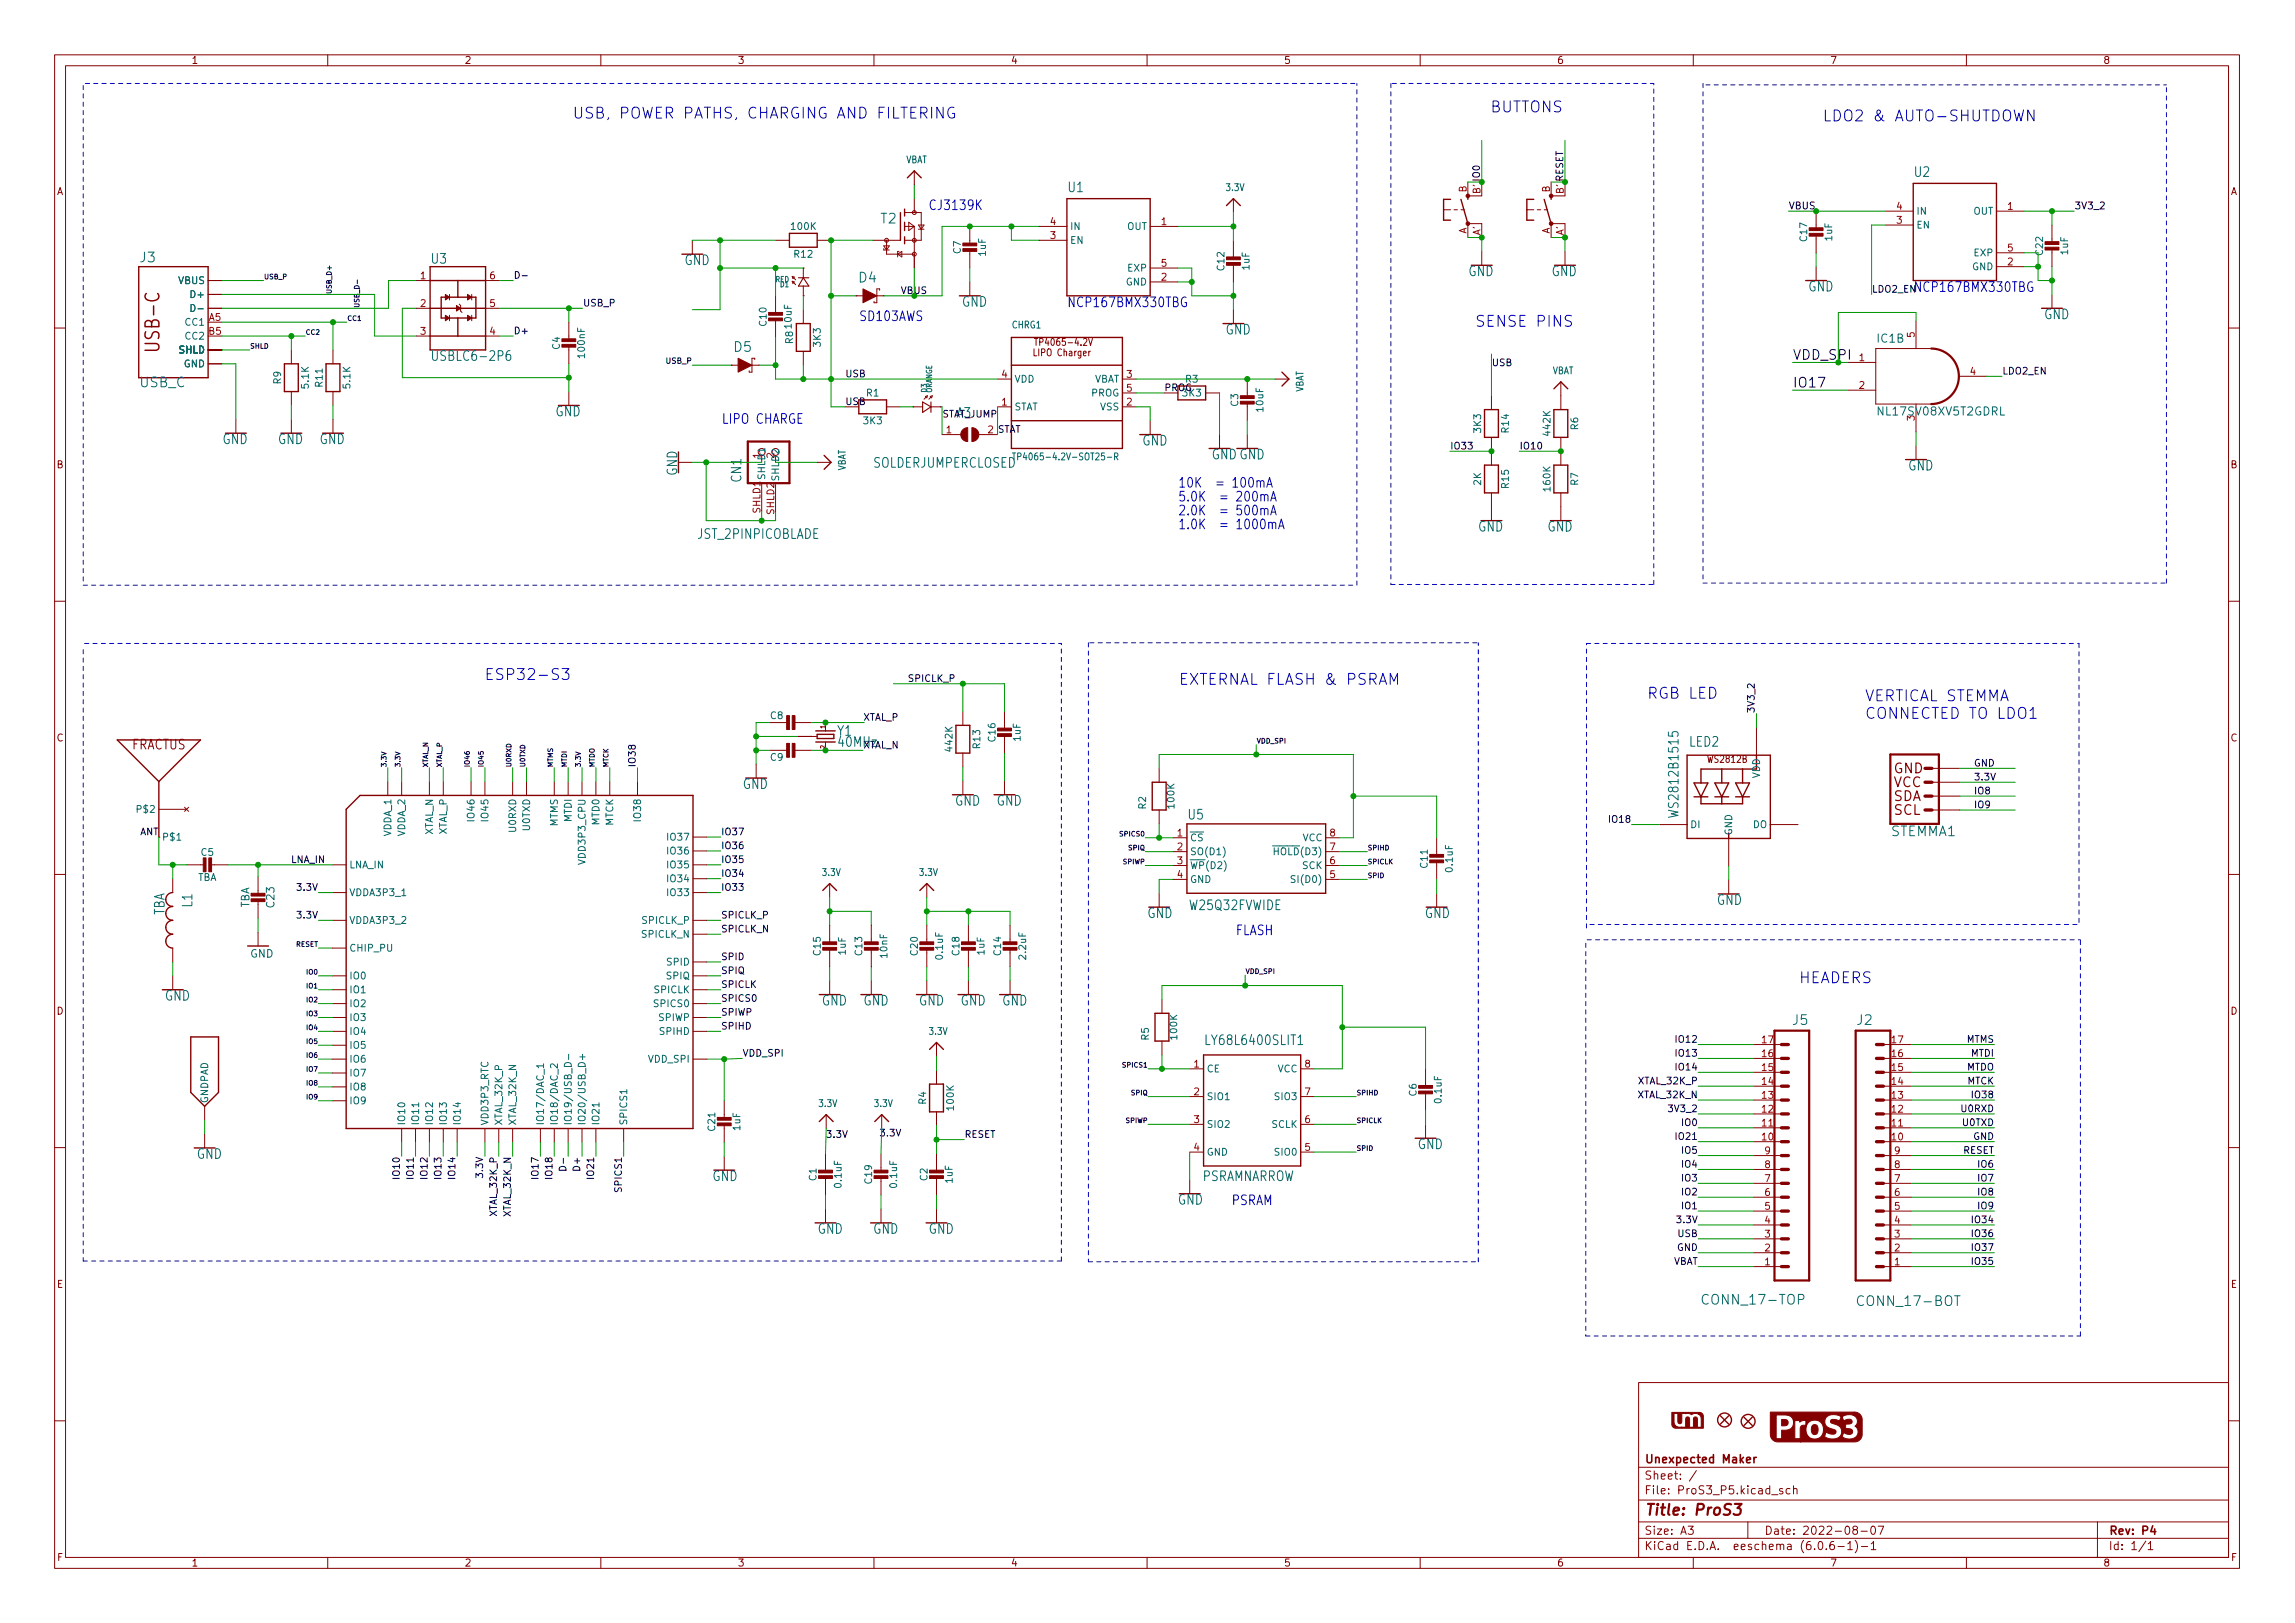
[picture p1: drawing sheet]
<svg xmlns="http://www.w3.org/2000/svg" width="420mm" height="297mm" viewBox="0 0 420 297" stroke-linecap="round" stroke-linejoin="round" font-family="sans-serif">
<defs><g id="words">
<text font-size="3.5" fill="#840000" x="29.2" y="63.7" transform="rotate(-90 29.2 63.7)">USB-C</text>
<g font-size="2.8" fill="#0000c2">
<text x="104.8" y="21.7">USB, POWER PATHS, CHARGING AND FILTERING</text>
<text x="272.8" y="20.6">BUTTONS</text>
<text x="333.6" y="22.2">LDO2 &amp; AUTO-SHUTDOWN</text>
<text x="270" y="59.8">SENSE PINS</text>
<text x="88.6" y="124.5">ESP32-S3</text>
<text x="215.8" y="125.3">EXTERNAL FLASH &amp; PSRAM</text>
<text x="301.5" y="127.9">RGB LED</text>
<text x="341.4" y="128.3">VERTICAL STEMMA</text>
<text x="341.4" y="131.6">CONNECTED TO LDO1</text>
<text x="329.3" y="180">HEADERS</text>
</g>
<text font-size="2.8" fill="#840000" x="301" y="277.3">Title: ProS3</text>
<g font-size="2.5" fill="#006464">
<text x="195.6" y="35.2">U1</text>
<text x="350.5" y="32.4">U2</text>
<text x="161.2" y="40.9">T2</text>
<text x="25.7" y="48">J3</text>
<text x="79" y="48.3">U3</text>
<text x="125.3" y="48.5">GND</text>
<text x="157.2" y="51.7">D4</text>
<text x="268.8" y="50.5">GND</text>
<text x="284" y="50.5">GND</text>
<text x="331" y="53.3">GND</text>
<text x="176.1" y="56.1">GND</text>
<text x="374.2" y="58.4">GND</text>
<text x="134.4" y="64.4">D5</text>
<text x="224.3" y="61.2">GND</text>
<text x="25.5" y="70.9">USB_C</text>
<text x="79.9" y="66">USBLC6-2P6</text>
<text x="101.7" y="76.2">GND</text>
<text x="40.7" y="81.3">GND</text>
<text x="50.9" y="81.3">GND</text>
<text x="58.5" y="81.3">GND</text>
<text x="209.1" y="81.5">GND</text>
<text x="124" y="87.1" transform="rotate(-90 124 87.1)">GND</text>
<text x="135.7" y="88.2" transform="rotate(-90 135.7 88.2)">CN1</text>
<text x="159.8" y="85.6">SOLDERJUMPERCLOSED</text>
<text x="221.8" y="84.1">GNDGND</text>
<text x="349.3" y="86.1">GND</text>
<text x="127.8" y="98.6">JST_2PINPICOBLADE</text>
<text x="270.6" y="97.3">GND</text>
<text x="283.3" y="97.3">GND</text>
<text x="153.3" y="134.7">Y1</text>
<text x="153.6" y="136.7">40MHz</text>
<text x="309.3" y="136.7">LED2</text>
<text x="135.9" y="144.4">GND</text>
<text x="174.8" y="147.4">GND</text>
<text x="182.4" y="147.4">GND</text>
<text x="217.6" y="150">U5</text>
<text x="307.3" y="148.8" transform="rotate(-90 307.3 148.8)">WS2812B1515</text>
<text x="346.1" y="153">STEMMA1</text>
<text x="30.1" y="167.6" transform="rotate(-90 30.1 167.6)">TBA</text>
<text x="35.2" y="166" transform="rotate(-90 35.2 166)">L1</text>
<text x="217.9" y="166.6">W25Q32FVWIDE</text>
<text x="314.3" y="165.6">GND</text>
<text x="210" y="168">GND</text>
<text x="260.8" y="168">GND</text>
<text x="30.2" y="183.1">GND</text>
<text x="150.4" y="184">GND</text>
<text x="158" y="184">GND</text>
<text x="168.2" y="184">GND</text>
<text x="175.8" y="184">GND</text>
<text x="183.4" y="184">GND</text>
<text x="221.3" y="191.3">LY68L6400SLIT1</text>
<text x="328.2" y="187.6">J5</text>
<text x="340" y="187.6">J2</text>
<text x="36" y="212.1">GND</text>
<text x="259.5" y="210.3">GND</text>
<text x="130.4" y="216.2">GND</text>
<text x="215.6" y="220.5">GND</text>
<text x="219.9" y="216.2">PSRAMNARROW</text>
<text x="149.7" y="225.8">GND</text>
<text x="159.8" y="225.8">GND</text>
<text x="170" y="225.8">GND</text>
<text x="312.3" y="238.8">CONN_17-TOP</text>
<text x="340.6" y="239">CONN_17-BOT</text>
</g>
<g font-size="2.5" fill="#0000c2">
<text x="169.9" y="38.4">CJ3139K</text>
<text x="350.3" y="53.4">NCP167BMX330TBG</text>
<text x="157.2" y="58.8">SD103AWS</text>
<text x="195.3" y="56.2">NCP167BMX330TBG</text>
<text x="132.1" y="77.6">LIPO CHARGE</text>
<text x="215.6" y="89.2">10K = 100mA</text>
<text x="215.6" y="91.8">5.0K = 200mA</text>
<text x="215.6" y="94.3">2.0K = 500mA</text>
<text x="215.6" y="96.9">1.0K = 1000mA</text>
<text x="226.2" y="171.2">FLASH</text>
<text x="225.4" y="220.6">PSRAM</text>
</g>
<text font-size="2.5" fill="#009600" x="328.2" y="65.8">VDD_SPI</text>
<g font-size="2.5" fill="#0f0f0f">
<text x="328.2" y="70.9">IO17</text>
<text x="175.1" y="76.5">A3</text>
</g>
<g font-size="2.5" fill="#840000">
<text x="24.1" y="137.2">FRACTUS</text>
<text x="346.7" y="141.5">GND</text>
<text x="346.6" y="146.6">SDA</text>
<text x="346.6" y="144.1">VCC</text>
<text x="346.7" y="149.1">SCL</text>
</g>
<g font-size="2.1" fill="#006464">
<text x="343.7" y="62.7">IC1B</text>
<text x="344.1" y="76">NL17SV08XV5T2GDRL</text>
</g>
<g font-size="2.1" fill="#840000">
<text x="301" y="267.8">Unexpected Maker</text>
<text x="301" y="273.5">File: ProS3_P5.kicad_sch</text>
<text x="301" y="270.8">Sheet: /</text>
<text x="301" y="280.9">Size: A3</text>
<text x="323" y="280.9">Date: 2022-08-07</text>
<text x="386" y="280.9">Rev: P4</text>
<text x="301" y="283.7">KiCad E.D.A. eeschema (6.0.6-1)-1</text>
<text x="386" y="283.7">Id: 1/1</text>
</g>
<g font-size="1.9" fill="#006464">
<text x="45.6" y="166.2" transform="rotate(-90 45.6 166.2)">TBA</text>
<text x="50.2" y="166" transform="rotate(-90 50.2 166)">C23</text>
<text x="45.8" y="175.3">GND</text>
</g>
<g font-size="1.8" fill="#840000">
<text x="35" y="11.7">1</text>
<text x="85" y="11.7">2</text>
<text x="135" y="11.7">3</text>
<text x="185" y="11.7">4</text>
<text x="235" y="11.7">5</text>
<text x="285" y="11.7">6</text>
<text x="335" y="11.7">7</text>
<text x="385" y="11.7">8</text>
<text x="10.3" y="35.7">A</text>
<text x="408.3" y="35.7">A</text>
<text x="189.5" y="65.2">LIPO Charger</text>
<text x="190.3" y="63.3">TP4065-4.2V</text>
<text x="10.3" y="85.7">B</text>
<text x="408.3" y="85.7">B</text>
<text x="10.3" y="135.7">C</text>
<text x="408.3" y="135.7">C</text>
<text x="312.8" y="139.6">WS2812B</text>
<text x="10.3" y="185.7">D</text>
<text x="408.3" y="185.7">D</text>
<text x="10.4" y="235.7">E</text>
<text x="408.4" y="235.7">E</text>
<text x="10.4" y="285.7">F</text>
<text x="35" y="286.7">1</text>
<text x="85" y="286.7">2</text>
<text x="135" y="286.7">3</text>
<text x="185" y="286.7">4</text>
<text x="235" y="286.7">5</text>
<text x="285" y="286.7">6</text>
<text x="335" y="286.7">7</text>
<text x="385" y="286.7">8</text>
<text x="408.4" y="285.7">F</text>
</g>
<g font-size="1.8" fill="#006464">
<text x="165.8" y="29.9">VBAT</text>
<text x="224.6" y="35">3.3V</text>
<text x="350.8" y="41.8">EN</text>
<text x="350.8" y="39.3">IN</text>
<text x="361.3" y="39.3">OUT</text>
<text x="145" y="42.1">100K</text>
<text x="145.4" y="47.2">R12</text>
<text x="175.9" y="46.4" transform="rotate(-90 175.9 46.4)">C7</text>
<text x="180.5" y="46.8" transform="rotate(-90 180.5 46.8)">1uF</text>
<text x="195.8" y="44.6">EN</text>
<text x="195.8" y="42.1">IN</text>
<text x="206.3" y="42.1">OUT</text>
<text x="330.8" y="44.1" transform="rotate(-90 330.8 44.1)">C17</text>
<text x="335.4" y="44" transform="rotate(-90 335.4 44)">1uF</text>
<text x="361.5" y="46.9">EXP</text>
<text x="374" y="46.6" transform="rotate(-90 374 46.6)">C22</text>
<text x="378.6" y="46.6" transform="rotate(-90 378.6 46.6)">1uF</text>
<text x="32.7" y="52">VBUS</text>
<text x="206.1" y="52.2">GND</text>
<text x="206.5" y="49.7">EXP</text>
<text x="224.2" y="49.4" transform="rotate(-90 224.2 49.4)">C12</text>
<text x="228.7" y="49.4" transform="rotate(-90 228.7 49.4)">1uF</text>
<text x="361.1" y="49.4">GND</text>
<text x="34.1" y="59.6">CC1</text>
<text x="35.3" y="54.5">D+</text>
<text x="35.7" y="57.1">D-</text>
<text x="140.3" y="59.6" transform="rotate(-90 140.3 59.6)">C10</text>
<text x="32.8" y="64.7">SHLD</text>
<text x="34.1" y="62.1">CC2</text>
<text x="102.5" y="63.9" transform="rotate(-90 102.5 63.9)">C4</text>
<text x="107.1" y="65.4" transform="rotate(-90 107.1 65.4)">100nF</text>
<text x="144.9" y="60" transform="rotate(-90 144.9 60)">10uF</text>
<text x="145.2" y="62.9" transform="rotate(-90 145.2 62.9)">R8</text>
<text x="150.2" y="63.4" transform="rotate(-90 150.2 63.4)">3K3</text>
<text x="185.3" y="60.1">CHRG1</text>
<text x="33.7" y="67.2">GND</text>
<text x="51.4" y="70.3" transform="rotate(-90 51.4 70.3)">R9</text>
<text x="56.5" y="71" transform="rotate(-90 56.5 71)">5.1K</text>
<text x="59.1" y="70.7" transform="rotate(-90 59.1 70.7)">R11</text>
<text x="64.1" y="71" transform="rotate(-90 64.1 71)">5.1K</text>
<text x="185.7" y="70">VDD</text>
<text x="200.2" y="70">VBAT</text>
<text x="217.1" y="70">R3</text>
<text x="238.6" y="71.8" transform="rotate(-90 238.6 71.8)">VBAT</text>
<text x="284.1" y="68.5">VBAT</text>
<text x="158.1" y="77.6">3K3</text>
<text x="158.6" y="72.6">R1</text>
<text x="185.7" y="75.1">STAT</text>
<text x="199.8" y="72.6">PROG</text>
<text x="201.4" y="75.1">VSS</text>
<text x="216.6" y="72.6">3K3</text>
<text x="226.7" y="74.3" transform="rotate(-90 226.7 74.3)">C3</text>
<text x="231.3" y="75.3" transform="rotate(-90 231.3 75.3)">10uF</text>
<text x="271.1" y="79.1" transform="rotate(-90 271.1 79.1)">3K3</text>
<text x="276.2" y="79.1" transform="rotate(-90 276.2 79.1)">R14</text>
<text x="283.8" y="79.6" transform="rotate(-90 283.8 79.6)">442K</text>
<text x="288.9" y="78.6" transform="rotate(-90 288.9 78.6)">R6</text>
<text x="140.1" y="87.9" transform="rotate(-90 140.1 87.9)">SHLD1</text>
<text x="142.6" y="88.2" transform="rotate(-90 142.6 88.2)">SHLD2</text>
<text x="154.8" y="86.2" transform="rotate(-90 154.8 86.2)">VBAT</text>
<text x="187.2" y="84.2">TP4065-4.2V-SOT25-R</text>
<text x="271.1" y="88.8" transform="rotate(-90 271.1 88.8)">2K</text>
<text x="276.2" y="89.3" transform="rotate(-90 276.2 89.3)">R15</text>
<text x="283.8" y="89.8" transform="rotate(-90 283.8 89.8)">160K</text>
<text x="288.9" y="88.8" transform="rotate(-90 288.9 88.8)">R7</text>
<text x="141.1" y="131.6">C8</text>
<text x="174.4" y="137.4" transform="rotate(-90 174.4 137.4)">442K</text>
<text x="179.5" y="136.9" transform="rotate(-90 179.5 136.9)">R13</text>
<text x="182.2" y="135.7" transform="rotate(-90 182.2 135.7)">C16</text>
<text x="186.8" y="135.6" transform="rotate(-90 186.8 135.6)">1uF</text>
<text x="141.1" y="139.2">C9</text>
<text x="322.2" y="142.5" transform="rotate(-90 322.2 142.5)">VDD</text>
<text x="25.4" y="148.8">P$2</text>
<text x="86.9" y="149.9" transform="rotate(-90 86.9 149.9)">IO46</text>
<text x="89.4" y="149.9" transform="rotate(-90 89.4 149.9)">IO45</text>
<text x="117.3" y="149.9" transform="rotate(-90 117.3 149.9)">IO38</text>
<text x="209.8" y="148.1" transform="rotate(-90 209.8 148.1)">R2</text>
<text x="215" y="147.8" transform="rotate(-90 215 147.8)">100K</text>
<text x="29.6" y="153.8">P$1</text>
<text x="71.6" y="153.1" transform="rotate(-90 71.6 153.1)">VDDA_1</text>
<text x="74.2" y="153.1" transform="rotate(-90 74.2 153.1)">VDDA_2</text>
<text x="79.2" y="153" transform="rotate(-90 79.2 153)">XTAL_N</text>
<text x="81.8" y="152.9" transform="rotate(-90 81.8 152.9)">XTAL_P</text>
<text x="94.5" y="152.1" transform="rotate(-90 94.5 152.1)">U0RXD</text>
<text x="97" y="151.9" transform="rotate(-90 97 151.9)">U0TXD</text>
<text x="102.1" y="151.3" transform="rotate(-90 102.1 151.3)">MTMS</text>
<text x="104.6" y="150.4" transform="rotate(-90 104.6 150.4)">MTDI</text>
<text x="109.7" y="150.9" transform="rotate(-90 109.7 150.9)">MTD0</text>
<text x="112.3" y="151.2" transform="rotate(-90 112.3 151.2)">MTCK</text>
<text x="122.5" y="153.8">IO37</text>
<text x="217.8" y="154">~{CS}</text>
<text x="238.5" y="154">VCC</text>
<text x="309.4" y="151.5">DI</text>
<text x="317.1" y="152.9" transform="rotate(-90 317.1 152.9)">GND</text>
<text x="320.9" y="151.5">DO</text>
<text x="36.1" y="161.2">TBA</text>
<text x="36.8" y="156.6">C5</text>
<text x="63.9" y="158.9">LNA_IN</text>
<text x="107.2" y="157.7" transform="rotate(-90 107.2 157.7)">VDD3P3_CPU</text>
<text x="122.5" y="161.5">IO34</text>
<text x="122.5" y="158.9">IO35</text>
<text x="122.5" y="156.4">IO36</text>
<text x="150.6" y="160.3">3.3V</text>
<text x="168.4" y="160.3">3.3V</text>
<text x="217.8" y="156.5">SO(D1)</text>
<text x="217.8" y="159">~{WP}(D2)</text>
<text x="217.8" y="161.6">GND</text>
<text x="232.4" y="156.5">~{HOLD}(D3)</text>
<text x="237.1" y="161.6">SI(D0)</text>
<text x="238.5" y="159">SCK</text>
<text x="261.4" y="158.8" transform="rotate(-90 261.4 158.8)">C11</text>
<text x="266" y="159.5" transform="rotate(-90 266 159.5)">0.1uF</text>
<text x="63.9" y="164">VDDA3P3_1</text>
<text x="122.5" y="164">IO33</text>
<text x="63.9" y="169.1">VDDA3P3_2</text>
<text x="117.6" y="171.6">SPICLK_N</text>
<text x="117.7" y="169.1">SPICLK_P</text>
<text x="63.9" y="174.2">CHIP_PU</text>
<text x="63.9" y="179.2">IO0</text>
<text x="122.1" y="179.2">SPIQ</text>
<text x="122.2" y="176.7">SPID</text>
<text x="150.2" y="174.8" transform="rotate(-90 150.2 174.8)">C15</text>
<text x="154.8" y="174.7" transform="rotate(-90 154.8 174.7)">1uF</text>
<text x="157.9" y="174.8" transform="rotate(-90 157.9 174.8)">C13</text>
<text x="162.4" y="175.2" transform="rotate(-90 162.4 175.2)">10nF</text>
<text x="168" y="174.8" transform="rotate(-90 168 174.8)">C20</text>
<text x="172.6" y="175.5" transform="rotate(-90 172.6 175.5)">0.1uF</text>
<text x="175.6" y="174.8" transform="rotate(-90 175.6 174.8)">C18</text>
<text x="180.2" y="174.7" transform="rotate(-90 180.2 174.7)">1uF</text>
<text x="183.3" y="174.8" transform="rotate(-90 183.3 174.8)">C14</text>
<text x="187.8" y="175.5" transform="rotate(-90 187.8 175.5)">2.2uF</text>
<text x="63.9" y="181.8">IO1</text>
<text x="63.9" y="184.3">IO2</text>
<text x="119.9" y="181.8">SPICLK</text>
<text x="120.1" y="184.3">SPICS0</text>
<text x="63.9" y="191.9">IO5</text>
<text x="63.9" y="186.9">IO3</text>
<text x="63.9" y="189.4">IO4</text>
<text x="120.7" y="186.9">SPIWP</text>
<text x="121" y="189.4">SPIHD</text>
<text x="170.2" y="189.4">3.3V</text>
<text x="210.3" y="190.3" transform="rotate(-90 210.3 190.3)">R5</text>
<text x="215.5" y="190.1" transform="rotate(-90 215.5 190.1)">100K</text>
<text x="63.9" y="194.5">IO6</text>
<text x="63.9" y="197">IO7</text>
<text x="118.8" y="194.5">VDD_SPI</text>
<text x="220.9" y="196.3">CE</text>
<text x="233.9" y="196.3">VCC</text>
<text x="38.1" y="202" transform="rotate(-90 38.1 202)">GNDPAD</text>
<text x="63.9" y="199.6">IO8</text>
<text x="63.9" y="202.1">IO9</text>
<text x="150" y="202.6">3.3V</text>
<text x="160.2" y="202.6">3.3V</text>
<text x="169.5" y="202.1" transform="rotate(-90 169.5 202.1)">R4</text>
<text x="174.6" y="203.1" transform="rotate(-90 174.6 203.1)">100K</text>
<text x="220.9" y="201.3">SIO1</text>
<text x="233.6" y="201.3">SIO3</text>
<text x="259.3" y="200.6" transform="rotate(-90 259.3 200.6)">C6</text>
<text x="263.9" y="201.8" transform="rotate(-90 263.9 201.8)">0.1uF</text>
<text x="74.2" y="206" transform="rotate(-90 74.2 206)">IO10</text>
<text x="76.7" y="206" transform="rotate(-90 76.7 206)">IO11</text>
<text x="79.2" y="206" transform="rotate(-90 79.2 206)">IO12</text>
<text x="81.8" y="206" transform="rotate(-90 81.8 206)">IO13</text>
<text x="84.3" y="206" transform="rotate(-90 84.3 206)">IO14</text>
<text x="89.4" y="206" transform="rotate(-90 89.4 206)">VDD3P3_RTC</text>
<text x="91.9" y="206" transform="rotate(-90 91.9 206)">XTAL_32K_P</text>
<text x="94.5" y="206" transform="rotate(-90 94.5 206)">XTAL_32K_N</text>
<text x="99.6" y="206" transform="rotate(-90 99.6 206)">IO17/DAC_1</text>
<text x="102.1" y="206" transform="rotate(-90 102.1 206)">IO18/DAC_2</text>
<text x="104.6" y="206" transform="rotate(-90 104.6 206)">IO19/USB_D-</text>
<text x="107.2" y="206" transform="rotate(-90 107.2 206)">IO20/USB_D+</text>
<text x="109.7" y="206" transform="rotate(-90 109.7 206)">IO21</text>
<text x="114.8" y="206" transform="rotate(-90 114.8 206)">SPICS1</text>
<text x="130.9" y="206.9" transform="rotate(-90 130.9 206.9)">C21</text>
<text x="135.5" y="206.9" transform="rotate(-90 135.5 206.9)">1uF</text>
<text x="220.9" y="206.4">SIO2</text>
<text x="232.8" y="206.4">SCLK</text>
<text x="220.9" y="211.5">GND</text>
<text x="233.6" y="211.5">SIO0</text>
<text x="149.5" y="216.1" transform="rotate(-90 149.5 216.1)">C1</text>
<text x="154.1" y="217.3" transform="rotate(-90 154.1 217.3)">0.1uF</text>
<text x="159.6" y="216.6" transform="rotate(-90 159.6 216.6)">C19</text>
<text x="164.2" y="217.3" transform="rotate(-90 164.2 217.3)">0.1uF</text>
<text x="169.8" y="216.1" transform="rotate(-90 169.8 216.1)">C2</text>
<text x="174.4" y="216.5" transform="rotate(-90 174.4 216.5)">1uF</text>
</g>
<g font-size="1.8" fill="#a90000">
<text x="268.5" y="35.2" transform="rotate(-90 268.5 35.2)">B</text>
<text x="271" y="35.4" transform="rotate(-90 271 35.4)">B'</text>
<text x="283.7" y="35.2" transform="rotate(-90 283.7 35.2)">B</text>
<text x="286.3" y="35.4" transform="rotate(-90 286.3 35.4)">B'</text>
<text x="192.3" y="41.2">4</text>
<text x="212.6" y="41.2">1</text>
<text x="347.2" y="40.9">3</text>
<text x="347.2" y="38.4">4</text>
<text x="367.6" y="38.4">1</text>
<text x="192.3" y="43.7">3</text>
<text x="268.5" y="42.8" transform="rotate(-90 268.5 42.8)">A</text>
<text x="271" y="43" transform="rotate(-90 271 43)">A'</text>
<text x="283.7" y="42.8" transform="rotate(-90 283.7 42.8)">A</text>
<text x="286.3" y="43" transform="rotate(-90 286.3 43)">A'</text>
<text x="367.6" y="46">5</text>
<text x="77" y="51.1">1</text>
<text x="89.7" y="51.1">6</text>
<text x="212.6" y="51.3">2</text>
<text x="212.6" y="48.8">5</text>
<text x="367.6" y="48.6">2</text>
<text x="38.2" y="58.7">A5</text>
<text x="77" y="56.2">2</text>
<text x="89.7" y="56.2">5</text>
<text x="38.2" y="61.3">B5</text>
<text x="77" y="61.3">3</text>
<text x="89.7" y="61.3">4</text>
<text x="350.5" y="61.7" transform="rotate(-90 350.5 61.7)">5</text>
<text x="183.4" y="69.1">4</text>
<text x="206.3" y="69.1">3</text>
<text x="206.3" y="71.7">5</text>
<text x="340.4" y="66.1">1</text>
<text x="340.4" y="71.2">2</text>
<text x="360.7" y="68.6">4</text>
<text x="183.4" y="74.2">1</text>
<text x="206.3" y="74.2">2</text>
<text x="350.5" y="77" transform="rotate(-90 350.5 77)">3</text>
<text x="139.2" y="83.8" transform="rotate(-90 139.2 83.8)">1</text>
<text x="141.7" y="83.8" transform="rotate(-90 141.7 83.8)">2</text>
<text x="173.2" y="79.3">1</text>
<text x="180.9" y="79.3">2</text>
<text x="139.2" y="93.9" transform="rotate(-90 139.2 93.9)">SHLD1</text>
<text x="141.7" y="94.1" transform="rotate(-90 141.7 94.1)">SHLD2</text>
<text x="215.5" y="153.1">1</text>
<text x="215.5" y="155.6">2</text>
<text x="243.5" y="155.6">7</text>
<text x="243.5" y="153.1">8</text>
<text x="215.5" y="158.2">3</text>
<text x="215.5" y="160.7">4</text>
<text x="243.5" y="160.7">5</text>
<text x="243.5" y="158.2">6</text>
<text x="322.6" y="190.9">17</text>
<text x="346.4" y="190.9">17</text>
<text x="218.6" y="195.4">1</text>
<text x="238.9" y="195.4">8</text>
<text x="322.6" y="196">15</text>
<text x="322.6" y="193.5">16</text>
<text x="346.4" y="196">15</text>
<text x="346.4" y="193.5">16</text>
<text x="218.6" y="200.4">2</text>
<text x="238.9" y="200.4">7</text>
<text x="322.6" y="203.6">12</text>
<text x="322.6" y="201.1">13</text>
<text x="322.6" y="198.5">14</text>
<text x="346.4" y="203.6">12</text>
<text x="346.4" y="201.1">13</text>
<text x="346.4" y="198.5">14</text>
<text x="218.6" y="205.5">3</text>
<text x="238.9" y="205.5">6</text>
<text x="322.6" y="208.7">10</text>
<text x="322.6" y="206.2">11</text>
<text x="346.4" y="208.7">10</text>
<text x="346.4" y="206.2">11</text>
<text x="218.6" y="210.6">4</text>
<text x="238.9" y="210.6">5</text>
<text x="323.1" y="213.8">8</text>
<text x="323.1" y="211.2">9</text>
<text x="346.9" y="213.8">8</text>
<text x="346.9" y="211.2">9</text>
<text x="323.1" y="221.4">5</text>
<text x="323.1" y="218.9">6</text>
<text x="323.1" y="216.3">7</text>
<text x="346.9" y="221.4">5</text>
<text x="346.9" y="218.9">6</text>
<text x="346.9" y="216.3">7</text>
<text x="323.1" y="226.5">3</text>
<text x="323.1" y="223.9">4</text>
<text x="346.9" y="226.5">3</text>
<text x="346.9" y="223.9">4</text>
<text x="323.1" y="231.6">1</text>
<text x="323.1" y="229">2</text>
<text x="346.9" y="231.6">1</text>
<text x="346.9" y="229">2</text>
</g>
<g font-size="1.8" fill="#0f0f0f">
<text x="327.4" y="38.3">VBUS</text>
<text x="379.7" y="38.3">3V3_2</text>
</g>
<g font-size="1.7" fill="#0f0f0f">
<text x="270.9" y="33.3" transform="rotate(-90 270.9 33.3)">IO0</text>
<text x="286.2" y="33.3" transform="rotate(-90 286.2 33.3)">RESET</text>
<text x="164.8" y="53.8">VBUS</text>
<text x="342.6" y="53.5">LDO2_EN</text>
<text x="106.7" y="56.1">USB_P</text>
<text x="94" y="61.2">D+</text>
<text x="154.7" y="69">USB</text>
<text x="213.1" y="71.6">PROG</text>
<text x="273" y="67">USB</text>
<text x="366.5" y="68.5">LDO2_EN</text>
<text x="154.7" y="74.1">USB</text>
<text x="172.5" y="76.4">STAT_JUMP</text>
<text x="182.6" y="79.2">STAT</text>
<text x="265.4" y="82.2">IO33</text>
<text x="278.1" y="82.2">IO10</text>
<text x="166.1" y="124.8">SPICLK_P</text>
<text x="158" y="131.9">XTAL_P</text>
<text x="321.2" y="130.6" transform="rotate(-90 321.2 130.6)">3V3_2</text>
<text x="158" y="137">XTAL_N</text>
<text x="116.4" y="140.5" transform="rotate(-90 116.4 140.5)">IO38</text>
<text x="361.3" y="140.3">GND</text>
<text x="361.3" y="142.8">3.3V</text>
<text x="361.3" y="145.4">IO8</text>
<text x="361.3" y="147.9">IO9</text>
<text x="25.5" y="152.9">ANT</text>
<text x="132" y="152.9">IO37</text>
<text x="132" y="155.4">IO36</text>
<text x="294.9" y="150.6">IO18</text>
<text x="53.2" y="157.9">LNA_IN</text>
<text x="132" y="160.5">IO34</text>
<text x="132" y="157.9">IO35</text>
<text x="54.7" y="163">3.3V</text>
<text x="132" y="163">IO33</text>
<text x="54.7" y="168.1">3.3V</text>
<text x="132" y="168.1">SPICLK_P</text>
<text x="132" y="170.6">SPICLK_N</text>
<text x="132" y="175.7">SPID</text>
<text x="132" y="178.3">SPIQ</text>
<text x="132" y="183.3">SPICS0</text>
<text x="132" y="180.8">SPICLK</text>
<text x="132" y="185.9">SPIWP</text>
<text x="132" y="188.4">SPIHD</text>
<text x="307.1" y="190.8">IO12</text>
<text x="360" y="190.8">MTMS</text>
<text x="135.9" y="193.4">VDD_SPI</text>
<text x="307.1" y="193.4">IO13</text>
<text x="307.1" y="195.9">IO14</text>
<text x="360" y="195.9">MTDO</text>
<text x="360.9" y="193.4">MTDI</text>
<text x="300" y="201">XTAL_32K_N</text>
<text x="300.1" y="198.4">XTAL_32K_P</text>
<text x="305.9" y="203.5">3V3_2</text>
<text x="359.2" y="203.5">U0RXD</text>
<text x="360.1" y="198.4">MTCK</text>
<text x="361.4" y="201">IO38</text>
<text x="151.1" y="208.2">3.3V</text>
<text x="160.9" y="208">3.3V</text>
<text x="176.5" y="208.2">RESET</text>
<text x="307.1" y="208.6">IO21</text>
<text x="308.1" y="206.1">IO0</text>
<text x="359.4" y="206.1">U0TXD</text>
<text x="361.3" y="208.6">GND</text>
<text x="73.2" y="215.4" transform="rotate(-90 73.2 215.4)">IO10</text>
<text x="75.7" y="215.4" transform="rotate(-90 75.7 215.4)">IO11</text>
<text x="78.3" y="215.4" transform="rotate(-90 78.3 215.4)">IO12</text>
<text x="80.8" y="215.4" transform="rotate(-90 80.8 215.4)">IO13</text>
<text x="83.4" y="215.4" transform="rotate(-90 83.4 215.4)">IO14</text>
<text x="88.4" y="215.2" transform="rotate(-90 88.4 215.2)">3.3V</text>
<text x="98.6" y="215.4" transform="rotate(-90 98.6 215.4)">IO17</text>
<text x="101.1" y="215.4" transform="rotate(-90 101.1 215.4)">IO18</text>
<text x="106.2" y="213.9" transform="rotate(-90 106.2 213.9)">D+</text>
<text x="108.8" y="215.4" transform="rotate(-90 108.8 215.4)">IO21</text>
<text x="308.1" y="211.1">IO5</text>
<text x="308.1" y="213.7">IO4</text>
<text x="359.3" y="211.1">RESET</text>
<text x="362.3" y="213.7">IO6</text>
<text x="113.8" y="217.8" transform="rotate(-90 113.8 217.8)">SPICS1</text>
<text x="308.1" y="221.3">IO1</text>
<text x="308.1" y="218.8">IO2</text>
<text x="308.1" y="216.2">IO3</text>
<text x="362.3" y="218.8">IO8</text>
<text x="362.3" y="221.3">IO9</text>
<text x="362.3" y="216.2">IO7</text>
<text x="91" y="222.4" transform="rotate(-90 91 222.4)">XTAL_32K_P</text>
<text x="93.5" y="222.5" transform="rotate(-90 93.5 222.5)">XTAL_32K_N</text>
<text x="307.2" y="226.4">USB</text>
<text x="307.3" y="223.8">3.3V</text>
<text x="361.4" y="223.8">IO34</text>
<text x="361.4" y="226.4">IO36</text>
<text x="306.2" y="231.5">VBAT</text>
<text x="307" y="228.9">GND</text>
<text x="361.4" y="228.9">IO37</text>
<text x="361.4" y="231.5">IO35</text>
</g>
<g font-size="1.4" fill="#006464">
<text x="141.9" y="51.7">RED</text>
<text x="142.9" y="52.6">D1</text>
<text x="169.7" y="71.8" transform="rotate(-90 169.7 71.8)">D3</text>
<text x="170.6" y="72" transform="rotate(-90 170.6 72)">ORANGE</text>
</g>
<text font-size="1.4" fill="#0f0f0f" x="122" y="66.6">USB_P</text>
<g font-size="1.2" fill="#0f0f0f">
<text x="48.3" y="51.1">USB_P</text>
<text x="60.7" y="53.9" transform="rotate(-90 60.7 53.9)">USB_D+</text>
<text x="63.5" y="58.7">CC1</text>
<text x="65.8" y="56.4" transform="rotate(-90 65.8 56.4)">USB_D-</text>
<text x="45.7" y="63.8">SHLD</text>
<text x="55.9" y="61.3">CC2</text>
<text x="230" y="136.1">VDD_SPI</text>
<text x="70.7" y="140.5" transform="rotate(-90 70.7 140.5)">3.3V</text>
<text x="73.3" y="140.5" transform="rotate(-90 73.3 140.5)">3.3V</text>
<text x="78.4" y="140.5" transform="rotate(-90 78.4 140.5)">XTAL_N</text>
<text x="80.9" y="140.5" transform="rotate(-90 80.9 140.5)">XTAL_P</text>
<text x="86" y="140.5" transform="rotate(-90 86 140.5)">IO46</text>
<text x="88.5" y="140.5" transform="rotate(-90 88.5 140.5)">IO45</text>
<text x="93.6" y="140.5" transform="rotate(-90 93.6 140.5)">U0RXD</text>
<text x="96.1" y="140.5" transform="rotate(-90 96.1 140.5)">U0TXD</text>
<text x="101.2" y="140.5" transform="rotate(-90 101.2 140.5)">MTMS</text>
<text x="103.8" y="140.5" transform="rotate(-90 103.8 140.5)">MTDI</text>
<text x="106.3" y="140.5" transform="rotate(-90 106.3 140.5)">3.3V</text>
<text x="108.8" y="140.5" transform="rotate(-90 108.8 140.5)">MTDO</text>
<text x="111.4" y="140.5" transform="rotate(-90 111.4 140.5)">MTCK</text>
<text x="205.3" y="153.1">SPICS0</text>
<text x="206.7" y="155.6">SPIQ</text>
<text x="250.3" y="155.6">SPIHD</text>
<text x="205.7" y="158.2">SPIWP</text>
<text x="250.3" y="160.7">SPID</text>
<text x="250.3" y="158.2">SPICLK</text>
<text x="54.2" y="173.3">RESET</text>
<text x="56.3" y="178.4">IO0</text>
<text x="228" y="178.2">VDD_SPI</text>
<text x="56.3" y="180.9">IO1</text>
<text x="56.3" y="186">IO3</text>
<text x="56.3" y="183.4">IO2</text>
<text x="56.3" y="191.1">IO5</text>
<text x="56.3" y="188.5">IO4</text>
<text x="56.3" y="196.1">IO7</text>
<text x="56.3" y="193.6">IO6</text>
<text x="205.8" y="195.4">SPICS1</text>
<text x="56.3" y="198.7">IO8</text>
<text x="56.3" y="201.2">IO9</text>
<text x="207.2" y="200.5">SPIQ</text>
<text x="248.3" y="200.5">SPIHD</text>
<text x="206.2" y="205.5">SPIWP</text>
<text x="248.3" y="205.5">SPICLK</text>
<text x="248.3" y="210.6">SPID</text>
</g>
<g font-size="1.2" fill="#840000">
<text x="151.1" y="137" transform="rotate(-90 151.1 137)">2</text>
<text x="151.1" y="133.3" transform="rotate(-90 151.1 133.3)">1</text>
</g>
</g></defs>
<g fill="none" stroke="#840000" stroke-width=".18">
<path d="M10 10h400v277h-400zM12 12h396v273h-396zM60 10v2M110 10v2M160 10v2M210 10v2M260 10v2M310 10v2M360 10v2M165.6 38.9h3.1v5.1h-3.1M167.4 31.3v2.5M167.4 36.4v2.5"/>
<path d="M225.8 36.4v2.5M264.3 38.4h1.3M266.2 38.4h.6M267.5 38.4h.6M268.7 33.3v2.6h2.6v-2.6M279.5 38.4h1.3M281.4 38.4h.7M282.7 38.4h.6M284 33.3v2.6h2.5v-2.6M332.5 38.6v3.3M345.2 38.6h5.1M365.5 38.6h5.1"/>
<path d="M38.1 51.3h2.5M38.1 56.4h2.5M38.1 53.9h2.5M76.2 51.3h2.5M76.2 56.4h2.5M82.3 53.9v1M82.3 57.7v1M84.1 55.7l.2 .2v1l.3 .3M86.4 53.9v1M86.4 57.7v1M88.9 51.3h2.5M88.9 56.4h2.5"/>
<path d="M104.1 59v3.3M126.7 44v2.5M142 44h2.5M142 54.1v3.3M142 58.5v3.3M145 51.5l.4 .1-.2 .3zM145 50.6l.4 .1-.2 .3zM145.3 51.7l.4 .4M145.3 50.8l.4 .4M147.1 54.1h.1M147.1 49.1h.1M147.1 49.1v1.7"/>
<path d="M147.1 52.4v1.7M147.1 56.7v2.5M149.6 44h2.5M156.7 54.1h.1M156.7 54.1h1.3M159.8 44h5M160.5 54.1h1.3M161 53.1v-.2h-.5v2.5h-.5v-.2M161.8 54.1h.1M161.8 45.5v.3h1M161.8 45h1l-.5 .8zM162.3 44v2.5h5.1"/>
<path d="M164.3 46.5l.8-.5v1zM164.6 46h-.3v1M165.6 41.4h1.8M166.4 40.7l1 .7-1 .8zM167.4 41.4v7.7M168.1 41.2h1.1l-.5 .7zM168.1 41.9h1.1M177.5 41.4v3.3M177.5 45.8v3.3M177.5 51.6v2.5M190.2 44h5.1M190.2 41.4h5.1"/>
<path d="M210.6 41.4h5M210.6 51.6h5M210.6 49.1h5M225.8 44v3.3M225.8 48.3v3.3M225.8 56.7v2.5M268.7 43.5v-2.6h2.6v2.6M271.3 46v2.6M284 43.5v-2.6h2.5v2.6M286.5 46v2.6M332.5 43v3.3M332.5 48.8v2.5"/>
<path d="M345.2 41.2h5.1M350.8 58.7v5.1M365.5 48.8h5.1M365.5 46.3h5.1M375.7 41.2v3.3M375.7 45.5v3.3M375.7 53.9v2.5M10 60h2M38.1 66.6h2.5M38.1 64h2.5M43.2 76.7v2.6M53.3 64v2.6"/>
<path d="M53.3 71.7v2.5M53.3 76.7v2.6M61 64v2.6M61 71.7v2.5M61 76.7v2.6M76.2 61.5h2.5M88.9 61.5h2.5M104.1 63.3v3.3M104.1 71.7v2.5M133.9 66.8h.1M133.9 66.8h1.2M137.7 66.8h1.2"/>
<path d="M138.2 65.8v-.2h-.5v2.5h-.5v-.2M138.9 66.8h.1M147.1 64.3v2.5M162.3 74.5h2.5M167.1 74.5h.1M167.1 74.5h1.8M169.4 72.6l.4-.2-.1 .4zM169.5 72.7l-.3 .4M170.3 72.6l.4-.2-.1 .4zM170.4 74.5h1.8M170.4 72.7l-.3 .4M172.2 74.5h.1"/>
<path d="M172.5 79.5h3.4M179.2 79.5h3.4M182.6 74.5h2.6M182.6 69.4h2.6M189.4 61.9h.6M199.3 61.9l.4 1.3 .3-1.3M199.6 64.3l-.3 .2M205.5 74.5h2.5M205.5 69.4h2.5M205.5 71.9h2.5M210.6 77v2.5M220.7 71.9h2.6"/>
<path d="M223.3 79.5v2.6M228.3 69.4v3.3M228.3 73.7v3.3M228.3 79.5v2.6M233.4 69.4h2.6M273 72.4v2.6M285.7 69.9v5.1M338.3 66.3h5.1M338.3 71.4h5.1M350.8 74v5M353.6 63.8h-10.2v10.2h10.2M358.6 68.9h5.1"/>
<path d="M408 60h2M124.2 84.6h2.5M139.4 88.4v5.1M142 88.7v5.1M149.6 84.6h2.5M273 80v5.1M273 90.2v5.1M285.7 80v5.1M285.7 90.2v5.1M350.8 81.6v2.5M10 110h2M408 110h2"/>
<path d="M138.4 139.9v2.5M143.5 137.3h.8M143.5 132.2h.8M145.3 137.3h3.3M145.3 132.2h3.3M146 134.8h3.5M151.1 132.2h.1M151.1 132.2v1.6M151.1 135.8v1.5M176.3 130.2v2.6M176.3 137.8v2.6M183.9 130.2v3.3"/>
<path d="M183.9 134.5v3.3M321.6 133.1v5.1M29.1 148.1h5.1M33.8 147.7l.7 .8M34.2 158.3h3.3M34.5 147.7l-.7 .8M38.5 158.3h3.3M60.8 158.3h2.6M71 143v2.6M73.5 143v2.6M78.6 143v2.6M81.2 143v2.6"/>
<path d="M86.2 143v2.6M88.8 143v2.6M93.9 143v2.6M96.4 143v2.6M101.5 143v2.6M104 143v2.6M106.6 143v2.6M109.1 143v2.6M111.6 143v2.6M116.7 143v2.6M126.9 158.3h2.5M126.9 155.7h2.5"/>
<path d="M126.9 153.2h2.5M176.3 142.9v2.6M183.9 142.9v2.6M212.2 140.6v2.6M212.2 148.2v2.6M214.8 153.3h2.5M214.8 155.9h2.5M214.8 158.4h2.5M242.7 153.3h2.5M242.7 155.9h2.5M242.7 158.4h2.5M263 153.3v3.3"/>
<path d="M263 157.6v3.3M303.8 150.9h5.1M316.5 153.5v5M324.1 150.9h5.1M353.7 148.2h5.1M353.7 145.7h5.1M353.7 143.2h5.1M353.7 140.6h5.1M10 160h2M31.6 160.8v2.6M31.6 173.5v2.6M31.6 178.6v2.5"/>
<path d="M47.2 160.4v3.3M47.2 164.8v3.3M47.2 170.6v2.5M60.8 163.4h2.6M60.8 168.4h2.6M60.8 178.6h2.6M60.8 173.5h2.6M126.9 163.4h2.5M126.9 168.4h2.5M126.9 178.6h2.5M126.9 176.1h2.5M126.9 171h2.5"/>
<path d="M126.9 160.8h2.5M151.9 161.7v2.5M151.9 169.3v3.3M151.9 173.6v3.3M151.9 179.5v2.5M159.5 169.3v3.3M159.5 173.6v3.3M159.5 179.5v2.5M169.7 161.7v2.5M169.7 169.3v3.3M169.7 173.6v3.3M169.7 179.5v2.5"/>
<path d="M177.3 169.3v3.3M177.3 173.6v3.3M177.3 179.5v2.5M184.9 169.3v3.3M184.9 173.6v3.3M184.9 179.5v2.5M212.2 163.5v2.5M214.8 160.9h2.5M242.7 160.9h2.5M263 163.5v2.5M316.5 161.1v2.5M408 160h2"/>
<path d="M60.8 191.3h2.6M60.8 193.8h2.6M60.8 196.4h2.6M60.8 198.9h2.6M60.8 188.8h2.6M60.8 186.2h2.6M60.8 183.7h2.6M60.8 181.1h2.6M126.9 193.8h2.5M126.9 188.8h2.5M126.9 186.2h2.5M126.9 183.7h2.5"/>
<path d="M126.9 181.1h2.5M171.4 190.8v2.5M171.4 195.9v2.5M212.7 182.9v2.6M212.7 190.5v2.6M217.8 195.6h2.5M238.1 195.6h2.6M261 195.6v3.3M261 199.9v3.3M321.1 198.8h5M321.1 196.3h5M321.1 193.7h5"/>
<path d="M321.1 191.2h5M344.8 198.8h5.1M344.8 196.3h5.1M344.8 193.7h5.1M344.8 191.2h5.1M10 210h2M37.5 202.5v2.5M37.5 207.6v2.5M60.8 201.5h2.6M73.5 206.5v2.6M76.1 206.5v2.6M78.6 206.5v2.6"/>
<path d="M81.2 206.5v2.6M83.7 206.5v2.6M88.8 206.5v2.6M91.3 206.5v2.6M93.9 206.5v2.6M98.9 206.5v2.6M101.5 206.5v2.6M104 206.5v2.6M106.6 206.5v2.6M109.1 206.5v2.6M114.2 206.5v2.6M132.6 201.5v3.3"/>
<path d="M132.6 205.8v3.3M132.6 211.6v2.6M151.1 211.1v3.3M151.1 215.4v3.3M151.3 204v2.5M161.3 211.1v3.3M161.3 215.4v3.3M161.4 204v2.5M171.4 203.5v2.5M171.4 211.1v3.3M171.4 215.4v3.3M217.8 215.9v2.6"/>
<path d="M217.8 200.7h2.5M217.8 205.8h2.5M217.8 210.9h2.5M238.1 200.7h2.6M238.1 205.8h2.6M238.1 210.9h2.6M261 205.8v2.5M321.1 209h5M321.1 206.4h5M321.1 203.9h5M321.1 201.3h5M321.1 219.1h5"/>
<path d="M321.1 216.6h5M321.1 214h5M321.1 211.5h5M344.8 209h5.1M344.8 206.4h5.1M344.8 203.9h5.1M344.8 201.3h5.1M344.8 219.1h5.1M344.8 216.6h5.1M344.8 214h5.1M344.8 211.5h5.1M408 210h2"/>
<path d="M151.1 221.3v2.5M161.3 221.3v2.5M171.4 221.3v2.5M321.1 231.8h5M321.1 229.3h5M321.1 226.7h5M321.1 224.2h5M321.1 221.7h5M344.8 231.8h5.1M344.8 229.3h5.1M344.8 226.7h5.1M344.8 224.2h5.1"/>
<path d="M344.8 221.7h5.1M300 253h108v32h-108zM10 260h2M300 278.5h108M300 274.5h108M300 268.5h108M309.1 279.3h.9l-.5 .6 .4 .1v.7l-.2 .1h-.4l-.2-.1M310.6 269.1l-1.3 2M320 278.5v3M326.4 272.5l-.4-.1-.2 .2 .1 .2 .5 .2v.3h-.6M327.7 272.5l-.4-.1-.3 .3v.4l.1 .2h.6M328.4 272.6l.2-.2 .3 .1 .1 .9"/>
<path d="M328.4 271.9v1.5M339.5 280l-.3-.3 .1-.2 .2-.2 .4 .1 .2 .2-.1 .2-.6 .2-.2 .2v.3l.3 .3 .4-.1 .2-.2-.1-.4-.2-.1M342.7 279.4l.2-.1a.8 .8 0 0 1 .5 .8 .8 .8 0 0 1-.5 .7 1 1 0 0 1-.2-1.4zM343.8 279.3h1.1l-.7 1.5M384 278.5v6.5M408 260h2M60 285v2M110 285v2M160 285v2M210 285v2M260 285v2M300 281.5h108"/>
<path d="M310 285v2M335.7 282.1a.6 .6 0 0 0-.7 .7v.5l.1 .2 .5 .1 .2-.1 .1-.5-.2-.2-.4-.1-.3 .3M336.5 283h1.1M338.3 282.5l.4-.4v1.5M338.3 283.6h.8M339.6 281.9a1.72 1.72 0 0 1 0 2.3M340.7 280.2h1.2M340.8 283h1.1M342.6 282.5l.4-.4v1.5M342.6 283.6h.8M360 285v2M392.9 282l-1.3 2"/>
<path d="M393.3 282.5l.4-.4v1.5M393.3 283.6h.8"/>
<circle cx="167.4" cy="38.9" r=".36"/>
<circle cx="162.3" cy="44" r=".36"/>
<circle cx="167.4" cy="46.5" r=".36"/>
<circle cx="167.4" cy="44" r=".36"/>
</g>
<path d="M319.8 267.2l.7-.1-.1-.3-.4-.1-.2 .2v.7h.6M321.1 266.7v1M321.5 266.7l-.2 .1-.2 .2M394.1 279.2l-.3 1.1h.9M394.5 279.8v1" fill="none" stroke="#840000" stroke-width=".3"/>
<path d="M317.6 275.2h1.2l-.7 .8h.3l.2 .2v.7l-.1 .2-.3 .1h-.6l-.2-.1" fill="none" stroke="#840000" stroke-width=".4"/>
<g fill="#840000" stroke="#840000" stroke-width=".18">
<path d="M150.6 173.4h2.6v.5h-2.6z"/>
<path d="M150.6 172.4h2.6v.5h-2.6z"/>
<path d="M158.2 173.4h2.6v.5h-2.6z"/>
<path d="M158.2 172.4h2.6v.5h-2.6z"/>
<path d="M168.4 173.4h2.5v.5h-2.5z"/>
<path d="M168.4 172.4h2.5v.5h-2.5z"/>
<path d="M176 173.4h2.6v.5h-2.6z"/>
<path d="M176 172.4h2.6v.5h-2.6z"/>
<path d="M176.3 45.5h2.5v.5h-2.5z"/>
<path d="M176.3 44.5h2.5v.5h-2.5z"/>
<path d="M158 52.9l2.5 1.2-2.5 1.3z"/>
<path d="M81.5 57.7l.8 .5-.8 .5z"/>
<path d="M81.5 53.9l.8 .5-.8 .5z"/>
<path d="M83.6 55.9l.7 .5-.7 .5z"/>
<path d="M85.6 57.7l.8 .5-.8 .5z"/>
<path d="M85.6 53.9l.8 .5-.8 .5z"/>
<path d="M37.2 157h.5v2.5h-.5z"/>
<path d="M38.2 157h.5v2.5h-.5z"/>
<path d="M102.9 63h2.5v.5h-2.5z"/>
<path d="M102.9 62h2.5v.5h-2.5z"/>
<path d="M140.7 58.2h2.6v.5h-2.6z"/>
<path d="M140.7 57.2h2.6v.5h-2.6z"/>
<path d="M135.1 65.6l2.6 1.2-2.6 1.3z"/>
<path d="M331.2 42.7h2.6v.5h-2.6z"/>
<path d="M331.2 41.7h2.6v.5h-2.6z"/>
<path d="M224.5 48h2.6v.6h-2.6z"/>
<path d="M224.5 47h2.6v.5h-2.6z"/>
<path d="M46 163.5h2.5v.5h-2.5z"/>
<path d="M46 164.5h2.5v.5h-2.5z"/>
<path d="M374.4 45.2h2.5v.6h-2.5z"/>
<path d="M374.4 44.2h2.5v.5h-2.5z"/>
<path d="M259.7 199.7h2.6v.5h-2.6z"/>
<path d="M259.7 198.7h2.6v.5h-2.6z"/>
<path d="M261.7 157.4h2.6v.5h-2.6z"/>
<path d="M261.7 156.4h2.6v.5h-2.6z"/>
<path d="M326.2 259.8h.5a.61 .61 0 0 1 .7 .6 .61 .61 0 0 1-.8 .6h-.4z"/>
<path d="M331.8 260.9a.65 .65 0 0 1 .8 0 .65 .65 0 0 1 .2 .7 .64 .64 0 0 1-.2 .9 .64 .64 0 0 1-.9-.3 1.48 1.48 0 0 1 .1-1.3z"/>
<path d="M324.1 258.4h15.4l-.2 .6-.6-.1-.7 .1a1.52 1.52 0 0 1-1.6 0l-.8-.1-.6 .1-.6 .3-.3 .5v.7l.2 .5 .5 .3 .9 .3a.48 .48 0 0 1 .4 .7 .48 .48 0 0 1-.7 .2l-1.1-.4-.3 .8 1.1 .4h1.1l.7-.5 .3-.9-.2-.5-.3-.4-1.4-.6a.41 .41 0 0 1-.1-.5 .41 .41 0 0 1 .6-.1l1 .3 .3-.8h.2l.2 .8 .6-.3h.6l.3 .2 .1 .3a.68 .68 0 0 1-.8 .3h-.4v.9h.6a.56 .56 0 0 1 .7 .6 .56 .56 0 0 1-.9 .4l-.7-.3-.3 .7 .7 .4h1l.7-.3 .4-.6a1.22 1.22 0 0 0-.5-1.4 1.14 1.14 0 0 0-.3-1.9l.3-.7a1.37 1.37 0 0 1 1.3 1.4v2.8a1.38 1.38 0 0 1-1.3 1.3h-10l1.4-1.1 .6 .5 .8 .1 .7-.3 .5-.5 .2-1.1-.3-1-.7-.5h-1a1.41 1.41 0 0 0-1.1 .9h-.1v-.9h-.6l-.5 .3-.1-.3h-1.1a1.45 1.45 0 0 0-1.6-1h-1.5v4.3h1v-1.6a1.66 1.66 0 0 0 2.1-1v-.6l.3-.1v3.3h1v-1.9a.64 .64 0 0 1 .4-.6 .64 .64 0 0 1 .7 .2v1.1l.3 .7-1.4 1.1-4.6-.1-.6-.4-.3-.7z"/>
<path d="M306.1 258.5h5l-.1 .3-.9-.1a.8 .8 0 0 1-.9 0h-1.3v1.6l-.3 .3a.36 .36 0 0 1-.4-.5v-1.4h-.6l-.1 1.4a1.16 1.16 0 0 0 1.5 1.1h.6v-1.6l.3-.3 .4 .3 .1 1.6h.6v-1.6l.2-.2 .2-.1 .2 .1 .1 .2 .1 1.6h.6v-1.6l-.1-.4-.3-.4 .1-.3a.71 .71 0 0 1 .7 .7v2.2h-5.1l-.4-.2-.2-.4z"/>
<path d="M227.1 73.4h2.5v.6h-2.5z"/>
<path d="M227.1 72.4h2.5v.5h-2.5z"/>
<path d="M176.3 78.6l.3-.2 .6-.1v2.5a1.27 1.27 0 0 1-1.2-.8 1.27 1.27 0 0 1 .3-1.4z"/>
<path d="M177.9 78.3a1.27 1.27 0 0 1 1.3 1.2 1.27 1.27 0 0 1-1.3 1.3z"/>
<path d="M183.6 173.4h2.6v.5h-2.6z"/>
<path d="M183.6 172.4h2.6v.5h-2.6z"/>
<path d="M131.3 205.5h2.6v.5h-2.6z"/>
<path d="M131.3 204.5h2.6v.5h-2.6z"/>
<path d="M170.2 215.2h2.5v.5h-2.5z"/>
<path d="M170.2 214.2h2.5v.5h-2.5z"/>
<path d="M160 215.2h2.6v.5h-2.6z"/>
<path d="M160 214.2h2.6v.5h-2.6z"/>
<path d="M145 136.1h.5v2.5h-.5z"/>
<path d="M144 136.1h.5v2.5h-.5z"/>
<path d="M145 131h.5v2.5h-.5z"/>
<path d="M144 131h.5v2.5h-.5z"/>
<path d="M182.6 134.3h2.6v.5h-2.6z"/>
<path d="M182.6 133.3h2.6v.5h-2.6z"/>
<path d="M149.9 215.2h2.5v.5h-2.5z"/>
<path d="M149.9 214.2h2.5v.5h-2.5z"/>
<circle cx="268.7" cy="40.9" r=".33"/>
<circle cx="268.7" cy="35.9" r=".33"/>
<circle cx="284" cy="40.9" r=".33"/>
<circle cx="284" cy="35.9" r=".33"/>
</g>
<g fill="none" stroke="#840000" stroke-width=".25">
<path d="M164.8 38.9v5.1M165.6 38.3v1.2M166.1 32.5l1.3-1.2 1.3 1.2M195.3 36.4h15.3v17.7h-15.3zM224.5 37.6l1.3-1.2 1.3 1.2M265.6 36.5h-1.3v3.8h1.3M267.5 36.5l1.2 4.4M268.7 35.9v.6M280.8 36.5h-1.3v3.8h1.3M282.7 36.5l1.3 4.4M284 35.9v.6M350.3 33.6h15.2v17.7h-15.2z"/>
<path d="M25.4 48.8h12.7v20.3h-12.7zM78.7 48.8h10.2v15.2h-10.2zM78.7 51.3h10.2M78.7 56.4h10.2M80.8 54.4h6.3v3.8h-6.3zM83.8 51.3v3.1M83.8 58.2v3.3M144.5 42.7h5.1v2.5h-5.1zM145.8 59.2h2.5v5.1h-2.5zM165.6 40.7v1.5M165.6 43.3v1.3M52.1 66.6h2.5v5.1h-2.5z"/>
<path d="M59.7 66.6h2.5v5.1h-2.5zM78.7 61.5h10.2M157.2 73.2h5.1v2.5h-5.1zM185.2 61.8h20.3v20.3h-20.3zM185.2 66.8h20.3M185.2 77h20.3M215.6 70.6h5.1v2.6h-5.1zM234.7 68.1l1.3 1.3-1.3 1.2M271.8 75h2.5v5h-2.5zM284.5 75h2.5v5h-2.5zM284.5 71.2l1.2-1.3 1.3 1.3M150.9 83.3l1.2 1.3-1.2 1.3"/>
<path d="M271.8 85.1h2.5v5.1h-2.5zM284.5 85.1h2.5v5.1h-2.5zM21.5 135.4h15.2l-7.6 7.6zM149.4 133.8h3.5M149.4 135.8h3.5M152.7 134.4h-3.1v.8h3.1M175 132.8h2.5v5h-2.5zM308.9 138.2h15.2v15.3h-15.2zM29.1 143v10.2M63.4 148.1l2.5-2.5h61v60.9h-63.5zM210.9 143.2h2.6v5h-2.6zM217.3 150.8h25.4v12.7h-25.4z"/>
<path d="M310.1 145.8h2.6M310.1 143.3h2.6l-1.3 2.5zM311.4 145.8v1.3h7.6v-1.3M313.9 145.8h2.6M313.9 143.3h2.6l-1.3 2.5zM315.2 140.8v2.5M315.2 145.8v1.3M317.8 145.8h2.5M317.8 143.3h2.5l-1.3 2.5zM319 140.8v2.5M321.6 140.8h-10.2v2.5M31.6 163.4a1.27 1.27 0 0 0-1.2 1.2 1.27 1.27 0 0 0 1.2 1.3 1.27 1.27 0 0 0-1.2 1.3 1.27 1.27 0 0 0 1.2 1.2 1.27 1.27 0 0 0-1.2 1.3 1.27 1.27 0 0 0 1.2 1.3 1.27 1.27 0 0 0-1.2 1.2 1.27 1.27 0 0 0 1.2 1.3"/>
<path d="M45.3 173.1h3.8M150.6 163l1.3-1.3 1.3 1.3M168.4 163l1.3-1.3 1.2 1.3M34.9 189.8h5.1v10.1l-2.5 2.6-2.6-2.6zM170.2 192.1l1.2-1.3 1.3 1.3M170.2 198.4h2.5v5.1h-2.5zM211.5 185.5h2.5v5h-2.5zM220.3 193.1h17.8v20.3h-17.8zM150 205.3l1.3-1.3 1.2 1.3M160.1 205.3l1.3-1.3 1.3 1.3M315 259.1l1.5 1.5M316.5 259.1l-1.5 1.5"/>
<path d="M319.3 259.4l1.5 1.5M320.8 259.4l-1.5 1.5"/>
<circle cx="315.7" cy="259.9" r="1.27"/>
<circle cx="320" cy="260.1" r="1.27"/>
</g>
<path d="M146.2 50.8h1.9M147.1 50.8l1 1.6h-1.9zM168.9 73.6l1.5 .9-1.5 1zM170.4 73.6v1.9" fill="none" stroke="#840000" stroke-width=".2"/>
<g fill="none" stroke="#006464" stroke-width=".18">
<path d="M35 55.7a.64 .64 0 0 1 .7 .7 .64 .64 0 0 1-.7 .6zM93.4 64.2a.63 .63 0 0 0-.7 .7v.7l.1 .3 .4 .1 .2-.2 .1-.6-.1-.3h-.5l-.2 .3M185.3 82.9h.7M185.6 82.9v1.3M186.3 83.6l.6-.2-.1-.4-.5-.1v1.3M202.7 83.7h.8M204 83.6l.6-.2v-.4l-.6-.1v1.3M204.3 83.6l.4 .6M305.4 134v.7l.9 .1-.2-.3 .1-.5 .3-.1 .6 .1 .1 .2v.3l-.1 .3M32.4 153.8h.7M73.6 163.9h.7M237.1 160.3h-.5l-.2 .1v.3l.6 .3 .1 .3-.2 .2h-.5"/>
<path d="M99.5 195.1h-1.3l.4 .3M99.5 194.7v.7M99.6 195.7v.9M102 194.7v.8l-.9-.8-.3 .2 .1 .5M103.4 194.7a.68 .68 0 0 1 .8-.2 .68 .68 0 0 1 .4 .7h-1.3zM104.1 193v.9M106.2 193.4h.9M106.6 193v.9M114.7 199.4v.7M237.6 191.2h.9M76.6 201.8v.8M109.7 201.8v.8"/>
<path d="M357.8 237.2h1"/>
</g>
<path d="M353.6 63.8a5.1 5.1 0 0 1 5 5.1 5.1 5.1 0 0 1-5 5.1M136.9 80.8h7.6v7.6h-7.6zM346.1 138.1h8.9v12.7h-8.9zM324.9 188.6h6.3v45.8h-6.3zM339.7 188.6h6.4v45.8h-6.4z" fill="none" stroke="#840000" stroke-width=".41"/>
<g fill="none" stroke="#840000" stroke-width=".61">
<path d="M352.4 148.2h1.3M352.4 145.7h1.3M352.4 143.2h1.3M352.4 140.6h1.3M326.1 198.8h1.3M326.1 196.3h1.3M326.1 193.7h1.3M326.1 191.2h1.3M343.5 198.8h1.3M343.5 196.3h1.3M343.5 193.7h1.3M343.5 191.2h1.3"/>
<path d="M326.1 219.1h1.3M326.1 216.6h1.3M326.1 214h1.3M326.1 211.5h1.3M326.1 209h1.3M326.1 206.4h1.3M326.1 203.9h1.3M326.1 201.3h1.3M343.5 219.1h1.3M343.5 216.6h1.3M343.5 214h1.3M343.5 211.5h1.3"/>
<path d="M343.5 209h1.3M343.5 206.4h1.3M343.5 203.9h1.3M343.5 201.3h1.3M326.1 231.8h1.3M326.1 229.3h1.3M326.1 226.7h1.3M326.1 224.2h1.3M326.1 221.7h1.3M343.5 231.8h1.3M343.5 229.3h1.3M343.5 226.7h1.3"/>
<path d="M343.5 224.2h1.3M343.5 221.7h1.3"/>
</g>
<path d="M65.4 51.2v.7M94.4 49.7a.63 .63 0 0 1 .7 .6 .63 .63 0 0 1-.7 .6zM95.6 50.5h.9M102.4 213.7a.67 .67 0 0 1 .8-.2 .67 .67 0 0 1 .4 .7h-1.2zM103.1 212v.9" fill="none" stroke="#0f0f0f" stroke-width=".18"/>
<g fill="none" stroke="#0000c2" stroke-width=".18">
<path d="M172.7 19.6v2l-1.2-2v2M174.7 19.7a.83 .83 0 0 0-1 .1 .83 .83 0 0 0-.2 1 .75 .75 0 0 0 .4 .7 .75 .75 0 0 0 .9-.1v-.6h-.4M179 37.3l.6 1.1M179.6 36.6l-.8 1M368.8 20.1l.4 2 .4-1.4 .4 1.4 .5-2M372.4 20.1v2l-1.2-2v2M217.1 54.4a.51 .51 0 0 0-.8 .4v.6a.68 .68 0 0 0 .6 .7l.3-.1v-.6h-.3M287.7 57.8l-.3-.1-.7 .1a.48 .48 0 0 0-.1 .5 .48 .48 0 0 0 .3 .4 .73 .73 0 0 1 .8 .4l-.1 .4-.3 .2-.7-.1M372.1 51.7a.51 .51 0 0 0-.8 .3l-.1 .6a.68 .68 0 0 0 .7 .7l.2-.1v-.6h-.2M230.1 88.1a.37 .37 0 0 1 .6 0l.1 1.1M230.1 88v1.2M230.8 88.2l.2-.2 .3 .1 .1 1.1"/>
<path d="M230.8 90.7a.37 .37 0 0 1 .6-.1l.1 1.1M230.8 93.2a.37 .37 0 0 1 .6-.1l.1 1.1M230.8 90.5v1.2M230.8 93.1v1.1M231.5 90.8l.2-.3 .4 .1v1.1M231.5 93.3l.2-.2h.4v1.1M231.9 89.2l.5-1.8 .5 1.8M232.1 88.7h.7M232.3 95.8a.37 .37 0 0 1 .6-.1v1.1M232.3 95.6v1.2M232.6 91.7l.5-1.8 .5 1.8M232.6 94.2l.5-1.7 .5 1.7"/>
<path d="M232.8 91.2h.7M232.8 93.7h.7M232.9 95.8l.2-.2 .4 .1 .1 1.1M234.1 96.8l.5-1.8 .5 1.8M234.2 96.3h.7M102.9 122.4h1.3l-.7 .7a.54 .54 0 0 1 .7 .4v.5l-.2 .3-.8 .1-.3-.2M254.5 125.2v-2l.7 1.5 .6-1.5v2M371.6 130l.6-.5v2M371.6 131.5h1.2"/>
</g>
<g fill="none" stroke="#0000c2" stroke-width=".18" stroke-dasharray=".8 .8">
<path d="M15.2 15.7v91.4M15.6 15.3h232.8M254.6 15.3v91.7M254.9 15.3h47.9M311.8 15.3v91.4M312.3 15.5h84.3M15.2 107.1h233.2M15.2 118.9v111.9M15.5 117.8h178.8M199.3 117.6v113.3M199.5 117.6h71.1M248.4 107.1v-91.8"/>
<path d="M254.6 107h48.2M290.4 117.8h90.2M302.8 107v-91.7M311.8 106.7h84.8M380.6 117.8v51.4M396.6 106.7v-91.2M290.3 172.6v71.9M290.4 169.8v-52M290.6 172h90.3M291.1 169.2h89.5M15.2 230.8h179.1M194.3 230.8v-113"/>
<path d="M199.3 230.9h71.3M270.6 230.9v-113.3M290.3 244.5h90.6M380.9 244.5v-72.5"/>
</g>
<g fill="none" stroke="#009600" stroke-width=".18">
<path d="M167.4 33.8v2.6M225.8 38.9v5.1M271.3 25.7v7.6h-2.6M286.5 25.7v7.6h-2.5M327.4 38.6h17.8M370.6 38.6h9.1M375.7 38.6v2.6M40.6 59h22.9M40.6 53.9h28v7.6h7.6M40.6 51.3h7.7M61 59v5M76.2 51.3h-5.1v5.1h-30.5"/>
<path d="M76.2 56.4h-2.5v12.7h30.4M91.4 56.4h15.3M91.4 51.3h2.6M104.1 56.4v2.6M126.7 44h15.3M131.8 49.1h15.3M131.8 44v12.7h-5.1M142 49.1v5M147.1 54.1v2.6M152.1 54.1h4.6M159.8 44h-7.7v30.5h2.6M167.4 49.1v5"/>
<path d="M177.5 49.1v2.5M185.2 41.4v2.6h5M190.2 41.4h-17.7v12.7h-10.7M215.6 49.1h2.6v5h7.6M215.6 41.4h10.2M215.6 51.6h2.6M225.8 51.6v5.1M268.7 43.5h2.6v2.5M284 43.5h2.5v2.5M332.5 46.3v2.5M345.2 41.2h-2.6v12.7M350.8 58.7v-1.5h-14.3v9.1h-8.3"/>
<path d="M370.6 48.8h2.5M370.6 46.3h2.5v5h2.6M375.7 48.8v5.1M40.6 61.5h15.3M40.6 64h5.1M40.6 66.6h2.6v10.1M53.3 61.5v2.5M53.3 74.2v2.5M61 74.2v2.5M91.4 61.5h2.6M104.1 66.6v5.1M126.7 66.8h7.2"/>
<path d="M138.9 66.8h3.1M142 61.8v7.6h40.6M147.1 66.8v2.6M164.8 74.5h2.3M172.2 74.5h.3v5M182.6 74.5v5M208 69.4h25.4M208 74.5h2.6v2.5M208 71.9h5.1M223.3 71.9v7.6M228.3 77v2.5M273 64.8v7.6"/>
<path d="M328.2 71.4h10.1M350.8 79v2.6M363.7 68.9h2.8M126.7 84.6h12.7M129.3 84.6v10.7h12.7v-1.5M139.4 93.5v1.8M142 84.6h7.6M265.4 82.6h7.6M278.1 82.6h7.6M138.4 137.3h2.6M138.4 134.8h7.6M141 132.2h-2.6v7.7"/>
<path d="M148.6 137.3h9.4M148.6 132.2h9.6M163.6 125.1h20.3v5.1M176.3 125.1v5.1M183.9 137.8v5.1M230 136.3v1.8M321.6 130.6v2.5M29.1 153.2v5.1h5.1M31.6 158.3v2.5M41.8 158.3h19M47.2 158.3v2.1M71 140.5v2.5"/>
<path d="M73.5 140.5v2.5M78.6 140.5v2.5M81.2 140.5v2.5M86.2 140.5v2.5M88.8 140.5v2.5M93.9 140.5v2.5M96.4 140.5v2.5M101.5 140.5v2.5M104 140.5v2.5M106.6 140.5v2.5M109.1 140.5v2.5M111.6 140.5v2.5"/>
<path d="M116.7 140.5v2.5M129.4 155.7h2.6M129.4 158.3h2.6M129.4 153.2h2.6M176.3 140.4v2.5M209.7 155.9h5.1M209.7 158.4h5.1M209.7 153.3h5.1M212.2 140.6v-2.5h35.6v15.2h-2.6M212.2 150.8v2.5M245.2 155.9h5.1M245.2 158.4h5.1"/>
<path d="M247.8 145.7h15.2v7.6M298.7 150.9h5.1M316.5 158.5v2.6M358.8 145.7h10.1M358.8 148.2h10.1M358.8 140.6h10.1M358.8 143.2h10.1M31.6 176.1v2.5M47.2 168.1v2.5M58.3 178.6h2.5M58.3 173.5h2.5M58.3 168.4h2.5"/>
<path d="M58.3 163.4h2.5M129.4 178.6h2.6M129.4 168.4h2.6M129.4 163.4h2.6M129.4 176.1h2.6M129.4 171h2.6M129.4 160.8h2.6M151.9 166.8h7.6v2.5M151.9 164.2v5.1M151.9 176.9v2.6M159.5 176.9v2.6M169.7 166.8h15.2v2.5"/>
<path d="M169.7 164.2v5.1M169.7 176.9v2.6M177.3 166.8v2.5M177.3 176.9v2.6M184.9 176.9v2.6M214.8 160.9h-2.6v2.6M228 178.5v1.9M245.2 160.9h5.1M263 160.9v2.6M58.3 181.1h2.5M58.3 183.7h2.5M58.3 186.2h2.5"/>
<path d="M58.3 198.9h2.5M58.3 193.8h2.5M58.3 188.8h2.5M58.3 191.3h2.5M58.3 196.4h2.5M129.4 181.1h2.6M129.4 183.7h2.6M129.4 186.2h2.6M129.4 193.8h3.2M129.4 188.8h2.6M132.6 193.8v7.7M135.9 193.7l-3.3 .1"/>
<path d="M171.4 193.3v2.6M210.2 195.6h7.6M212.7 182.9v-2.5h33v15.2h-5M212.7 193.1v2.5M245.7 188h15.3v7.6M310.9 191.2h10.2M310.9 198.8h10.2M310.9 193.7h10.2M310.9 196.3h10.2M349.9 191.2h15.2M349.9 198.8h15.2M349.9 193.7h15.2"/>
<path d="M349.9 196.3h15.2M37.5 205v2.6M58.3 201.5h2.5M73.5 209.1v2.5M76.1 209.1v2.5M78.6 209.1v2.5M81.2 209.1v2.5M83.7 209.1v2.5M88.8 209.1v2.5M91.3 209.1v2.5M93.9 209.1v2.5M98.9 209.1v2.5"/>
<path d="M101.5 209.1v2.5M104 209.1v2.5M106.6 209.1v2.5M109.1 209.1v2.5M114.2 209.1v2.5M132.6 209.1v2.5M151.1 218.7v2.6M151.3 206.5l-.2 4.6M161.3 218.7v2.6M161.4 206.5l-.1 4.6M171.4 206v5.1M171.4 218.7v2.6"/>
<path d="M171.4 208.6h5.1M210.2 205.8h7.6M210.2 200.7h7.6M217.8 210.9v5M240.7 205.8h7.6M240.7 200.7h7.6M240.7 210.9h7.6M261 203.2v2.6M310.9 216.6h10.2M310.9 219.1h10.2M310.9 214h10.2M310.9 209h10.2"/>
<path d="M310.9 203.9h10.2M310.9 201.3h10.2M310.9 211.5h10.2M310.9 206.4h10.2M349.9 216.6h15.2M349.9 219.1h15.2M349.9 214h15.2M349.9 209h15.2M349.9 203.9h15.2M349.9 201.3h15.2M349.9 211.5h15.2M349.9 206.4h15.2"/>
<path d="M310.9 221.7h10.2M310.9 229.3h10.2M310.9 231.8h10.2M310.9 224.2h10.2M310.9 226.7h10.2M349.9 221.7h15.2M349.9 229.3h15.2M349.9 231.8h15.2M349.9 224.2h15.2M349.9 226.7h15.2"/>
</g>
<g fill="#009600" stroke="#009600" stroke-width=".18">
<circle cx="228.3" cy="69.4" r=".46"/>
<circle cx="212.2" cy="153.3" r=".46"/>
<circle cx="286.5" cy="33.3" r=".46"/>
<circle cx="332.5" cy="38.6" r=".46"/>
<circle cx="286.5" cy="43.5" r=".46"/>
<circle cx="375.7" cy="51.3" r=".46"/>
<circle cx="373.1" cy="48.8" r=".46"/>
<circle cx="375.7" cy="38.6" r=".46"/>
<circle cx="247.8" cy="145.7" r=".46"/>
<circle cx="245.7" cy="188" r=".46"/>
<circle cx="271.3" cy="43.5" r=".46"/>
<circle cx="225.8" cy="54.1" r=".46"/>
<circle cx="218.2" cy="51.6" r=".46"/>
<circle cx="225.8" cy="41.4" r=".46"/>
<circle cx="212.7" cy="195.6" r=".46"/>
<circle cx="228" cy="180.4" r=".46"/>
<circle cx="285.7" cy="82.6" r=".46"/>
<circle cx="273" cy="82.6" r=".46"/>
<circle cx="271.3" cy="33.3" r=".46"/>
<circle cx="138.4" cy="137.3" r=".46"/>
<circle cx="169.7" cy="166.8" r=".46"/>
<circle cx="138.4" cy="134.8" r=".46"/>
<circle cx="47.2" cy="158.3" r=".46"/>
<circle cx="31.6" cy="158.3" r=".46"/>
<circle cx="132.6" cy="193.8" r=".46"/>
<circle cx="171.4" cy="208.6" r=".46"/>
<circle cx="177.3" cy="166.8" r=".46"/>
<circle cx="230" cy="138.1" r=".46"/>
<circle cx="151.1" cy="137.3" r=".46"/>
<circle cx="151.9" cy="166.8" r=".46"/>
<circle cx="152.1" cy="69.4" r=".46"/>
<circle cx="147.1" cy="69.4" r=".46"/>
<circle cx="176.3" cy="125.1" r=".46"/>
<circle cx="151.1" cy="132.2" r=".46"/>
<circle cx="131.8" cy="49.1" r=".46"/>
<circle cx="142" cy="66.8" r=".46"/>
<circle cx="131.8" cy="44" r=".46"/>
<circle cx="142" cy="49.1" r=".46"/>
<circle cx="61" cy="59" r=".46"/>
<circle cx="53.3" cy="61.5" r=".46"/>
<circle cx="139.4" cy="95.3" r=".46"/>
<circle cx="152.1" cy="44" r=".46"/>
<circle cx="152.1" cy="54.1" r=".46"/>
<circle cx="177.5" cy="41.4" r=".46"/>
<circle cx="167.4" cy="54.1" r=".46"/>
<circle cx="185.2" cy="41.4" r=".46"/>
<circle cx="129.3" cy="84.6" r=".46"/>
<circle cx="104.1" cy="69.1" r=".46"/>
<circle cx="104.1" cy="56.4" r=".46"/>
</g>
<use href="#words"/>
</svg>
